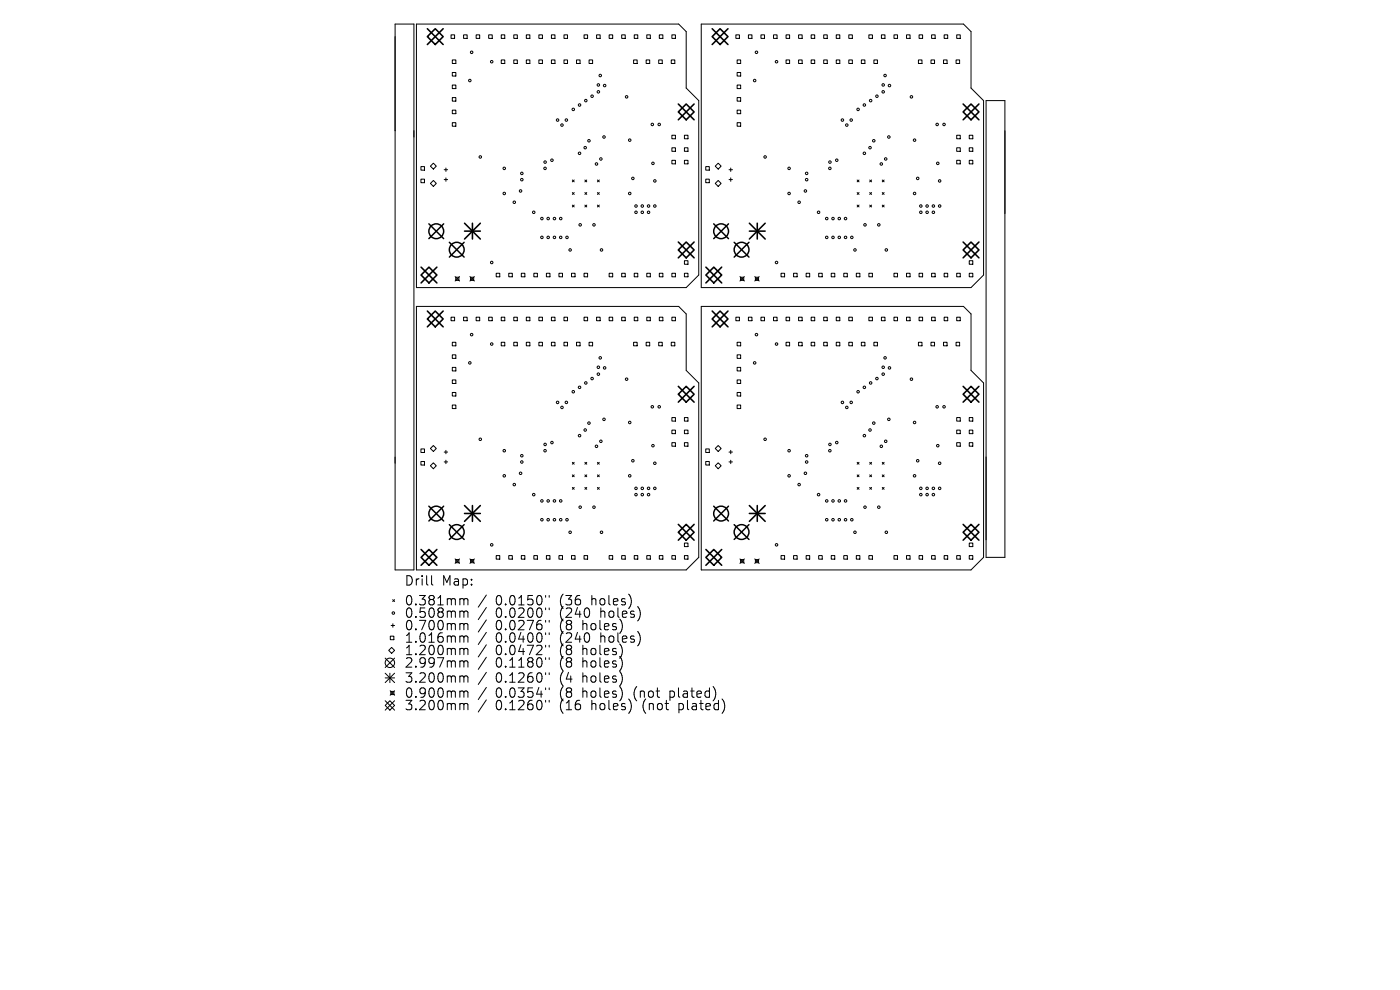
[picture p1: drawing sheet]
<svg xmlns="http://www.w3.org/2000/svg" width="297mm" height="210mm" viewBox="0 0 297 210" stroke-linecap="round" stroke-linejoin="round" font-family="sans-serif">
<defs><g id="words">
<g font-size="2.8">
<text x="85.7" y="124.5">Drill</text>
<text x="93.7" y="124.5">Map:</text>
<text x="85.7" y="128.7">0.381mm</text>
<text x="85.7" y="131.3">0.508mm</text>
<text x="105.2" y="128.7">0.0150&quot;</text>
<text x="105.2" y="131.3">0.0200&quot;</text>
<text x="118.9" y="128.7">(36</text>
<text x="118.9" y="131.3">(240</text>
<text x="125.7" y="128.7">holes)</text>
<text x="127.7" y="131.3">holes)</text>
<text x="85.7" y="134">0.700mm</text>
<text x="85.7" y="136.6">1.016mm</text>
<text x="105.2" y="134">0.0276&quot;</text>
<text x="105.2" y="136.6">0.0400&quot;</text>
<text x="118.9" y="134">(8</text>
<text x="118.9" y="136.6">(240</text>
<text x="123.8" y="134">holes)</text>
<text x="127.7" y="136.6">holes)</text>
<text x="85.7" y="139.3">1.200mm</text>
<text x="85.7" y="141.9">2.997mm</text>
<text x="105.2" y="139.3">0.0472&quot;</text>
<text x="105.2" y="141.9">0.1180&quot;</text>
<text x="118.9" y="139.3">(8</text>
<text x="118.9" y="141.9">(8</text>
<text x="123.8" y="139.3">holes)</text>
<text x="123.8" y="141.9">holes)</text>
<text x="85.7" y="145.1">3.200mm</text>
<text x="85.7" y="148.3">0.900mm</text>
<text x="105.2" y="145.1">0.1260&quot;</text>
<text x="105.2" y="148.3">0.0354&quot;</text>
<text x="118.9" y="145.1">(4</text>
<text x="118.9" y="148.3">(8</text>
<text x="123.8" y="145.1">holes)</text>
<text x="123.8" y="148.3">holes)</text>
<text x="134.9" y="148.3">(not</text>
<text x="142.7" y="148.3">plated)</text>
<text x="85.7" y="150.9">3.200mm</text>
<text x="105.2" y="150.9">0.1260&quot;</text>
<text x="118.9" y="150.9">(16</text>
<text x="125.7" y="150.9">holes)</text>
<text x="136.8" y="150.9">(not</text>
<text x="144.6" y="150.9">plated)</text>
</g>
</g></defs>
<g fill="none" stroke="#000" stroke-width=".21">
<path d="M83.8 5.1h4v115.8h-4zM88.3 5.1h55.7l1.6 1.6v12l2.6 2.6v37l-2.6 2.7h-57.3zM95.7 7.4h.7v.7h-.7zM96 12.7h.7v.8h-.7zM96 15.4h.7v.7h-.7zM96 18h.7v.8h-.7zM98.3 7.4h.8v.7h-.8zM101 7.4h.8v.7h-.8zM103.7 7.4h.7v.7h-.7zM106.3 7.4h.8v.7h-.8zM106.3 12.7h.8v.8h-.8zM109 7.4h.7v.7h-.7z"/>
<path d="M109 12.7h.7v.8h-.7zM111.7 7.4h.7v.7h-.7zM111.7 12.7h.7v.8h-.7zM114.3 7.4h.8v.7h-.8zM114.3 12.7h.8v.8h-.8zM117 7.4h.7v.7h-.7zM117 12.7h.7v.8h-.7zM119.6 7.4h.8v.7h-.8zM119.6 12.7h.8v.8h-.8zM122.3 12.7h.8v.8h-.8zM123.9 7.4h.8v.7h-.8zM125 12.7h.7v.8h-.7z"/>
<path d="M126.6 7.4h.7v.7h-.7zM129.2 7.4h.8v.7h-.8zM131.9 7.4h.7v.7h-.7zM134.4 12.7h.8v.8h-.8zM134.5 7.4h.8v.7h-.8zM137.1 12.7h.7v.8h-.7zM137.2 7.4h.8v.7h-.8zM139.7 12.7h.8v.8h-.8zM139.9 7.4h.7v.7h-.7zM142.4 12.7h.8v.8h-.8zM142.5 7.4h.8v.7h-.8zM148.8 5.1h55.6l1.6 1.6v12l2.7 2.6v37l-2.7 2.7h-57.2z"/>
<path d="M156.1 7.4h.8v.7h-.8zM156.4 12.7h.7v.8h-.7zM156.4 15.4h.7v.7h-.7zM156.4 18h.7v.8h-.7zM158.8 7.4h.7v.7h-.7zM161.4 7.4h.8v.7h-.8zM164.1 7.4h.7v.7h-.7zM166.8 7.4h.7v.7h-.7zM166.8 12.7h.7v.8h-.7zM169.4 7.4h.8v.7h-.8zM169.4 12.7h.8v.8h-.8zM172.1 7.4h.7v.7h-.7z"/>
<path d="M172.1 12.7h.7v.8h-.7zM174.7 7.4h.8v.7h-.8zM174.7 12.7h.8v.8h-.8zM177.4 7.4h.8v.7h-.8zM177.4 12.7h.8v.8h-.8zM180.1 7.4h.7v.7h-.7zM180.1 12.7h.7v.8h-.7zM182.7 12.7h.8v.8h-.8zM184.3 7.4h.8v.7h-.8zM185.4 12.7h.7v.8h-.7zM187 7.4h.7v.7h-.7zM189.6 7.4h.8v.7h-.8z"/>
<path d="M192.3 7.4h.8v.7h-.8zM194.8 12.7h.8v.8h-.8zM195 7.4h.7v.7h-.7zM197.5 12.7h.8v.8h-.8zM197.6 7.4h.8v.7h-.8zM200.2 12.7h.7v.8h-.7zM200.3 7.4h.8v.7h-.8zM202.8 12.7h.8v.8h-.8zM203 7.4h.7v.7h-.7zM89.3 35.3h.8v.8h-.8zM89.3 38h.8v.8h-.8zM91.3 35.2l.6-.6 .7 .6-.7 .7z"/>
<path d="M91.9 38.3l.7 .6-.7 .6-.6-.6zM94.2 36h.8M94.2 38.1h.8M94.6 35.6v.8M94.6 37.7v.8M96 20.7h.7v.8h-.7zM96 23.4h.7v.7h-.7zM96 26h.7v.8h-.7zM121.4 38.2l.4 .4M121.8 38.2l-.4 .4M124.1 38.2l.4 .4M124.5 38.2l-.4 .4"/>
<path d="M126.7 38.2l.4 .4M127.1 38.2l-.4 .4M142.5 28.7h.8v.7h-.8zM142.5 31.3h.8v.8h-.8zM142.5 34h.8v.8h-.8zM145.2 28.7h.7v.7h-.7zM145.2 31.3h.7v.8h-.7zM145.2 34h.7v.8h-.7zM149.7 35.3h.8v.8h-.8zM149.7 38h.8v.8h-.8zM151.7 35.2l.7-.6 .6 .6-.6 .7zM151.7 38.9l.7-.6 .6 .6-.6 .6z"/>
<path d="M154.7 36h.7M154.7 38.1h.7M155 35.6v.8M155 37.7v.8M156.4 20.7h.7v.8h-.7zM156.4 23.4h.7v.7h-.7zM156.4 26h.7v.8h-.7zM181.8 38.2l.4 .4M182.2 38.2l-.4 .4M184.5 38.2l.4 .4M184.9 38.2l-.4 .4M187.2 38.2l.4 .4"/>
<path d="M187.6 38.2l-.4 .4M203 28.7h.7v.7h-.7zM203 31.3h.7v.8h-.7zM203 34h.7v.8h-.7zM205.6 28.7h.8v.7h-.8zM205.6 31.3h.8v.8h-.8zM205.6 34h.8v.8h-.8zM209.2 21.3h4v96.9h-4zM96.5 58.7l1 .9M96.7 58.8h.7v.7h-.7zM97.5 58.7l-1 .9M99.7 58.7l.9 .9"/>
<path d="M99.8 58.8h.7v.7h-.7zM100.6 58.7l-.9 .9M105.3 58h.7v.7h-.7zM107.9 58h.8v.7h-.8zM110.6 58h.7v.7h-.7zM113.3 58h.7v.7h-.7zM115.9 58h.8v.7h-.8zM118.6 58h.7v.7h-.7zM121.2 58h.8v.7h-.8zM121.4 40.8l.4 .4M121.4 43.5l.4 .4M121.8 40.8l-.4 .4"/>
<path d="M121.8 43.5l-.4 .4M123.9 58h.8v.7h-.8zM124.1 40.8l.4 .4M124.1 43.5l.4 .4M124.5 40.8l-.4 .4M124.5 43.5l-.4 .4M126.7 43.5l.4 .4M126.7 40.8l.4 .4M127.1 40.8l-.4 .4M127.1 43.5l-.4 .4M129.2 58h.8v.7h-.8zM131.9 58h.7v.7h-.7z"/>
<path d="M134.5 58h.8v.7h-.8zM137.2 58h.8v.7h-.8zM139.9 58h.7v.7h-.7zM142.5 58h.8v.7h-.8zM145.2 55.3h.7v.8h-.7zM145.2 58h.7v.7h-.7zM157 58.7l.9 .9M157.1 58.8h.7v.7h-.7zM157.9 58.7l-.9 .9M160.1 58.7l1 .9M160.3 58.8h.6v.7h-.6zM161.1 58.7l-1 .9"/>
<path d="M165.7 58h.7v.7h-.7zM168.4 58h.7v.7h-.7zM171 58h.8v.7h-.8zM173.7 58h.7v.7h-.7zM176.3 58h.8v.7h-.8zM179 58h.8v.7h-.8zM181.7 58h.7v.7h-.7zM181.8 40.8l.4 .4M181.8 43.5l.4 .4M182.2 40.8l-.4 .4M182.2 43.5l-.4 .4M184.3 58h.8v.7h-.8z"/>
<path d="M184.5 40.8l.4 .4M184.5 43.5l.4 .4M184.9 40.8l-.4 .4M184.9 43.5l-.4 .4M187.2 43.5l.4 .4M187.2 40.8l.4 .4M187.6 40.8l-.4 .4M187.6 43.5l-.4 .4M189.6 58h.8v.7h-.8zM192.3 58h.8v.7h-.8zM195 58h.7v.7h-.7zM197.6 58h.8v.7h-.8z"/>
<path d="M200.3 58h.8v.7h-.8zM203 58h.7v.7h-.7zM205.6 55.3h.8v.8h-.8zM205.6 58h.8v.7h-.8zM88.3 65h55.7l1.6 1.6v12l2.6 2.6v37l-2.6 2.7h-57.3zM95.7 67.3h.7v.7h-.7zM96 72.6h.7v.8h-.7zM96 75.3h.7v.7h-.7zM96 77.9h.7v.8h-.7zM98.3 67.3h.8v.7h-.8zM101 67.3h.8v.7h-.8zM103.7 67.3h.7v.7h-.7z"/>
<path d="M106.3 67.3h.8v.7h-.8zM106.3 72.6h.8v.8h-.8zM109 67.3h.7v.7h-.7zM109 72.6h.7v.8h-.7zM111.7 67.3h.7v.7h-.7zM111.7 72.6h.7v.8h-.7zM114.3 67.3h.8v.7h-.8zM114.3 72.6h.8v.8h-.8zM117 67.3h.7v.7h-.7zM117 72.6h.7v.8h-.7zM119.6 67.3h.8v.7h-.8zM119.6 72.6h.8v.8h-.8z"/>
<path d="M122.3 72.6h.8v.8h-.8zM123.9 67.3h.8v.7h-.8zM125 72.6h.7v.8h-.7zM126.6 67.3h.7v.7h-.7zM129.2 67.3h.8v.7h-.8zM131.9 67.3h.7v.7h-.7zM134.4 72.6h.8v.8h-.8zM134.5 67.3h.8v.7h-.8zM137.1 72.6h.7v.8h-.7zM137.2 67.3h.8v.7h-.8zM139.7 72.6h.8v.8h-.8zM139.9 67.3h.7v.7h-.7z"/>
<path d="M142.4 72.6h.8v.8h-.8zM142.5 67.3h.8v.7h-.8zM148.8 65h55.6l1.6 1.6v12l2.7 2.6v37l-2.7 2.7h-57.2zM156.1 67.3h.8v.7h-.8zM156.4 72.6h.7v.8h-.7zM156.4 75.3h.7v.7h-.7zM156.4 77.9h.7v.8h-.7zM158.8 67.3h.7v.7h-.7zM161.4 67.3h.8v.7h-.8zM164.1 67.3h.7v.7h-.7zM166.8 67.3h.7v.7h-.7zM166.8 72.6h.7v.8h-.7z"/>
<path d="M169.4 67.3h.8v.7h-.8zM169.4 72.6h.8v.8h-.8zM172.1 67.3h.7v.7h-.7zM172.1 72.6h.7v.8h-.7zM174.7 67.3h.8v.7h-.8zM174.7 72.6h.8v.8h-.8zM177.4 67.3h.8v.7h-.8zM177.4 72.6h.8v.8h-.8zM180.1 67.3h.7v.7h-.7zM180.1 72.6h.7v.8h-.7zM182.7 72.6h.8v.8h-.8zM184.3 67.3h.8v.7h-.8z"/>
<path d="M185.4 72.6h.7v.8h-.7zM187 67.3h.7v.7h-.7zM189.6 67.3h.8v.7h-.8zM192.3 67.3h.8v.7h-.8zM194.8 72.6h.8v.8h-.8zM195 67.3h.7v.7h-.7zM197.5 72.6h.8v.8h-.8zM197.6 67.3h.8v.7h-.8zM200.2 72.6h.7v.8h-.7zM200.3 67.3h.8v.7h-.8zM202.8 72.6h.8v.8h-.8zM203 67.3h.7v.7h-.7z"/>
<path d="M89.3 95.2h.8v.8h-.8zM89.3 97.9h.8v.7h-.8zM91.3 98.8l.6-.6 .7 .6-.7 .6zM91.9 94.5l.7 .6-.7 .7-.6-.7zM94.2 95.9h.8M94.2 98h.8M94.6 95.5v.8M94.6 97.6v.8M96 80.6h.7v.7h-.7zM96 83.3h.7v.7h-.7zM96 85.9h.7v.8h-.7zM121.4 98.1l.4 .4"/>
<path d="M121.8 98.1l-.4 .4M124.1 98.1l.4 .4M124.5 98.1l-.4 .4M126.7 98.1l.4 .4M127.1 98.1l-.4 .4M142.5 88.6h.8v.7h-.8zM142.5 91.2h.8v.8h-.8zM142.5 93.9h.8v.8h-.8zM145.2 88.6h.7v.7h-.7zM145.2 91.2h.7v.8h-.7zM145.2 93.9h.7v.8h-.7zM149.7 95.2h.8v.8h-.8z"/>
<path d="M149.7 97.9h.8v.7h-.8zM151.7 98.8l.7-.6 .6 .6-.6 .6zM152.4 94.5l.6 .6-.6 .7-.7-.7zM154.7 95.9h.7M154.7 98h.7M155 95.5v.8M155 97.6v.8M156.4 80.6h.7v.7h-.7zM156.4 83.3h.7v.7h-.7zM156.4 85.9h.7v.8h-.7zM181.8 98.1l.4 .4M182.2 98.1l-.4 .4"/>
<path d="M184.5 98.1l.4 .4M184.9 98.1l-.4 .4M187.2 98.1l.4 .4M187.6 98.1l-.4 .4M203 88.6h.7v.7h-.7zM203 91.2h.7v.8h-.7zM203 93.9h.7v.8h-.7zM205.6 88.6h.8v.7h-.8zM205.6 91.2h.8v.8h-.8zM205.6 93.9h.8v.8h-.8zM96.5 118.6l1 .9M96.7 118.7h.7v.7h-.7z"/>
<path d="M97.5 118.6l-1 .9M99.7 118.6l.9 .9M99.8 118.7h.7v.7h-.7zM100.6 118.6l-.9 .9M105.3 117.9h.7v.7h-.7zM107.9 117.9h.8v.7h-.8zM110.6 117.9h.7v.7h-.7zM113.3 117.9h.7v.7h-.7zM115.9 117.9h.8v.7h-.8zM118.6 117.9h.7v.7h-.7zM121.2 117.9h.8v.7h-.8zM121.4 100.7l.4 .4"/>
<path d="M121.4 103.4l.4 .4M121.8 100.7l-.4 .4M121.8 103.4l-.4 .4M123.9 117.9h.8v.7h-.8zM124.1 100.7l.4 .4M124.1 103.4l.4 .4M124.5 100.7l-.4 .4M124.5 103.4l-.4 .4M126.7 103.4l.4 .4M126.7 100.7l.4 .4M127.1 100.7l-.4 .4M127.1 103.4l-.4 .4"/>
<path d="M129.2 117.9h.8v.7h-.8zM131.9 117.9h.7v.7h-.7zM134.5 117.9h.8v.7h-.8zM137.2 117.9h.8v.7h-.8zM139.9 117.9h.7v.7h-.7zM142.5 117.9h.8v.7h-.8zM145.2 115.2h.7v.8h-.7zM145.2 117.9h.7v.7h-.7zM157 118.6l.9 .9M157.1 118.7h.7v.7h-.7zM157.9 118.6l-.9 .9M160.1 118.6l1 .9"/>
<path d="M160.3 118.7h.6v.7h-.6zM161.1 118.6l-1 .9M165.7 117.9h.7v.7h-.7zM168.4 117.9h.7v.7h-.7zM171 117.9h.8v.7h-.8zM173.7 117.9h.7v.7h-.7zM176.3 117.9h.8v.7h-.8zM179 117.9h.8v.7h-.8zM181.7 117.9h.7v.7h-.7zM181.8 100.7l.4 .4M181.8 103.4l.4 .4M182.2 100.7l-.4 .4"/>
<path d="M182.2 103.4l-.4 .4M184.3 117.9h.8v.7h-.8zM184.5 100.7l.4 .4M184.5 103.4l.4 .4M184.9 100.7l-.4 .4M184.9 103.4l-.4 .4M187.2 100.7l.4 .4M187.2 103.4l.4 .4M187.6 100.7l-.4 .4M187.6 103.4l-.4 .4M189.6 117.9h.8v.7h-.8zM192.3 117.9h.8v.7h-.8z"/>
<path d="M195 117.9h.7v.7h-.7zM197.6 117.9h.8v.7h-.8zM200.3 117.9h.8v.7h-.8zM203 117.9h.7v.7h-.7zM205.6 115.2h.8v.8h-.8zM205.6 117.9h.8v.7h-.8zM81.7 139.6l2 2M82.5 138l.6-.7 .6 .7-.6 .6zM82.8 134.9h.8v.8h-.8zM83 132.7h.7M83.3 127.2l.4 .4M83.3 132.3v.8"/>
<path d="M83.7 127.2l-.4 .4M83.7 139.6l-2 2M91.6 122.1v1.7l.2 .3M97.8 127h.3l.3 .3M97.8 129.6h.3l.3 .3M97.8 132.3h.3l.3 .3M97.8 134.9h.3l.3 .3M97.8 137.5h.3l.3 .3M98.4 127.3l.3-.3 .5 .1 .1 1.2M98.4 127.3v1M98.4 129.9v1.1M98.4 132.6v1"/>
<path d="M98.4 135.2v1M98.4 137.8v1.1M98.4 129.9l.3-.3 .5 .1 .1 1.3M98.4 132.6l.3-.3 .5 .1 .1 1.2M98.4 135.2l.3-.3 .5 .1 .1 1.2M98.4 137.8l.3-.3 .5 .1 .1 1.3M103.2 126.2l-1.7 2.6M103.2 128.9l-1.7 2.5M103.2 131.5l-1.7 2.6M103.2 134.1l-1.7 2.6M103.2 136.8l-1.7 2.6M103.2 139.4l-1.7 2.6"/>
<path d="M115.7 126.3v.4M115.7 129v.3M115.7 131.6v.4M115.7 134.2v.4M115.7 136.9v.4M115.7 139.5v.4M116.5 126.3v.4M116.5 129v.3M116.5 131.6v.4M116.5 134.2v.4M116.5 136.9v.4M116.5 139.5v.4"/>
<path d="M81.7 149.6l1-1 1 1-1 1zM81.7 142.8l2 2M81.7 143.8h2M81.7 148.6l2 2M82.7 142.8v2M82.8 146.5l.9 1M82.9 146.7h.7v.6h-.7zM83.7 142.8l-2 2M83.7 146.5l-.9 1M83.7 148.6l-2 2M97.8 140.2h.3l.3 .3M97.8 143.4h.3l.3 .3"/>
<path d="M97.8 146.6l.5 .1 .1 .2M97.8 149.2h.3l.3 .3M98.4 140.5v1M98.4 143.7v1M98.4 146.9v1M98.4 149.5v1.1M98.4 140.5l.3-.3 .5 .1 .1 1.2M98.4 143.7l.3-.3 .5 .1 .1 1.2M98.4 146.9l.3-.3 .5 .1 .1 1.2M98.4 149.5l.3-.3 .5 .1 .1 1.3M103.2 142.6l-1.7 2.6M103.2 145.8l-1.7 2.6"/>
<path d="M103.2 148.5l-1.7 2.5M115.7 142.7v.4M115.7 145.9v.4M115.7 148.6v.3M116.5 142.7v.4M116.5 145.9v.4M116.5 148.6v.3"/>
<circle cx="99.7" cy="17.1" r=".27"/>
<circle cx="100.1" cy="11.1" r=".27"/>
<circle cx="104.3" cy="13.1" r=".27"/>
<circle cx="126.9" cy="19.5" r=".27"/>
<circle cx="126.9" cy="18" r=".27"/>
<circle cx="127.3" cy="16" r=".27"/>
<circle cx="128.3" cy="18.1" r=".27"/>
<circle cx="160.1" cy="17.1" r=".27"/>
<circle cx="160.5" cy="11.1" r=".27"/>
<circle cx="164.7" cy="13.1" r=".27"/>
<circle cx="187.4" cy="19.5" r=".27"/>
<circle cx="187.4" cy="18" r=".27"/>
<circle cx="187.8" cy="16" r=".27"/>
<circle cx="188.7" cy="18.1" r=".27"/>
<circle cx="101.9" cy="33.3" r=".27"/>
<circle cx="107" cy="35.7" r=".27"/>
<circle cx="110.7" cy="38.1" r=".27"/>
<circle cx="110.7" cy="36.8" r=".27"/>
<circle cx="115.6" cy="35.7" r=".27"/>
<circle cx="115.6" cy="34.4" r=".27"/>
<circle cx="117.1" cy="34" r=".27"/>
<circle cx="118.3" cy="25.5" r=".27"/>
<circle cx="119.2" cy="26.5" r=".27"/>
<circle cx="120.2" cy="25.5" r=".27"/>
<circle cx="121.6" cy="23.2" r=".27"/>
<circle cx="122.9" cy="22.3" r=".27"/>
<circle cx="122.9" cy="32.5" r=".27"/>
<circle cx="124.1" cy="31.3" r=".27"/>
<circle cx="124.3" cy="21.3" r=".27"/>
<circle cx="124.9" cy="29.9" r=".27"/>
<circle cx="125.6" cy="20.4" r=".27"/>
<circle cx="126.5" cy="34.8" r=".27"/>
<circle cx="127.5" cy="33.7" r=".27"/>
<circle cx="128.1" cy="29.1" r=".27"/>
<circle cx="132.9" cy="20.5" r=".27"/>
<circle cx="133.6" cy="29.7" r=".27"/>
<circle cx="134.3" cy="37.8" r=".27"/>
<circle cx="138.4" cy="26.4" r=".27"/>
<circle cx="138.5" cy="34.7" r=".27"/>
<circle cx="138.9" cy="38.4" r=".27"/>
<circle cx="139.9" cy="26.4" r=".27"/>
<circle cx="162.3" cy="33.3" r=".27"/>
<circle cx="167.4" cy="35.7" r=".27"/>
<circle cx="171.1" cy="36.8" r=".27"/>
<circle cx="171.1" cy="38.1" r=".27"/>
<circle cx="176.1" cy="35.7" r=".27"/>
<circle cx="176.1" cy="34.4" r=".27"/>
<circle cx="177.5" cy="34" r=".27"/>
<circle cx="178.7" cy="25.5" r=".27"/>
<circle cx="179.6" cy="26.5" r=".27"/>
<circle cx="180.6" cy="25.5" r=".27"/>
<circle cx="182" cy="23.2" r=".27"/>
<circle cx="183.4" cy="22.3" r=".27"/>
<circle cx="183.4" cy="32.5" r=".27"/>
<circle cx="184.6" cy="31.3" r=".27"/>
<circle cx="184.7" cy="21.3" r=".27"/>
<circle cx="185.4" cy="29.9" r=".27"/>
<circle cx="186" cy="20.4" r=".27"/>
<circle cx="187" cy="34.8" r=".27"/>
<circle cx="187.9" cy="33.7" r=".27"/>
<circle cx="188.6" cy="29.1" r=".27"/>
<circle cx="193.4" cy="20.5" r=".27"/>
<circle cx="194" cy="29.7" r=".27"/>
<circle cx="194.7" cy="37.8" r=".27"/>
<circle cx="198.8" cy="26.4" r=".27"/>
<circle cx="198.9" cy="34.7" r=".27"/>
<circle cx="199.3" cy="38.4" r=".27"/>
<circle cx="200.3" cy="26.4" r=".27"/>
<circle cx="104.3" cy="55.7" r=".27"/>
<circle cx="107" cy="41" r=".27"/>
<circle cx="109.1" cy="42.9" r=".27"/>
<circle cx="110.4" cy="40.5" r=".27"/>
<circle cx="113.2" cy="45" r=".27"/>
<circle cx="115" cy="50.4" r=".27"/>
<circle cx="115" cy="46.4" r=".27"/>
<circle cx="116.3" cy="50.4" r=".27"/>
<circle cx="116.3" cy="46.4" r=".27"/>
<circle cx="117.6" cy="46.4" r=".27"/>
<circle cx="117.6" cy="50.4" r=".27"/>
<circle cx="119" cy="46.4" r=".27"/>
<circle cx="119" cy="50.4" r=".27"/>
<circle cx="120.3" cy="50.4" r=".27"/>
<circle cx="121" cy="53" r=".27"/>
<circle cx="123.1" cy="47.7" r=".27"/>
<circle cx="126" cy="47.7" r=".27"/>
<circle cx="127.6" cy="53" r=".27"/>
<circle cx="133.6" cy="41" r=".27"/>
<circle cx="134.9" cy="45" r=".27"/>
<circle cx="134.9" cy="43.7" r=".27"/>
<circle cx="136.3" cy="45" r=".27"/>
<circle cx="136.3" cy="43.7" r=".27"/>
<circle cx="137.6" cy="45" r=".27"/>
<circle cx="137.6" cy="43.7" r=".27"/>
<circle cx="138.9" cy="43.7" r=".27"/>
<circle cx="164.7" cy="55.7" r=".27"/>
<circle cx="167.4" cy="41" r=".27"/>
<circle cx="169.5" cy="42.9" r=".27"/>
<circle cx="170.9" cy="40.5" r=".27"/>
<circle cx="173.7" cy="45" r=".27"/>
<circle cx="175.4" cy="50.4" r=".27"/>
<circle cx="175.4" cy="46.4" r=".27"/>
<circle cx="176.7" cy="50.4" r=".27"/>
<circle cx="176.7" cy="46.4" r=".27"/>
<circle cx="178" cy="46.4" r=".27"/>
<circle cx="178" cy="50.4" r=".27"/>
<circle cx="179.4" cy="50.4" r=".27"/>
<circle cx="179.4" cy="46.4" r=".27"/>
<circle cx="180.7" cy="50.4" r=".27"/>
<circle cx="181.4" cy="53" r=".27"/>
<circle cx="183.5" cy="47.7" r=".27"/>
<circle cx="186.4" cy="47.7" r=".27"/>
<circle cx="188" cy="53" r=".27"/>
<circle cx="194" cy="41" r=".27"/>
<circle cx="195.4" cy="45" r=".27"/>
<circle cx="195.4" cy="43.7" r=".27"/>
<circle cx="196.7" cy="45" r=".27"/>
<circle cx="196.7" cy="43.7" r=".27"/>
<circle cx="198" cy="45" r=".27"/>
<circle cx="198" cy="43.7" r=".27"/>
<circle cx="199.3" cy="43.7" r=".27"/>
<circle cx="99.7" cy="77" r=".27"/>
<circle cx="100.1" cy="71" r=".27"/>
<circle cx="104.3" cy="73" r=".27"/>
<circle cx="126.9" cy="79.4" r=".27"/>
<circle cx="126.9" cy="77.9" r=".27"/>
<circle cx="127.3" cy="75.9" r=".27"/>
<circle cx="128.3" cy="78" r=".27"/>
<circle cx="160.1" cy="77" r=".27"/>
<circle cx="160.5" cy="71" r=".27"/>
<circle cx="164.7" cy="73" r=".27"/>
<circle cx="187.4" cy="79.4" r=".27"/>
<circle cx="187.4" cy="77.9" r=".27"/>
<circle cx="187.8" cy="75.9" r=".27"/>
<circle cx="188.7" cy="78" r=".27"/>
<circle cx="101.9" cy="93.2" r=".27"/>
<circle cx="107" cy="95.6" r=".27"/>
<circle cx="110.7" cy="98" r=".27"/>
<circle cx="110.7" cy="96.7" r=".27"/>
<circle cx="115.6" cy="95.6" r=".27"/>
<circle cx="115.6" cy="94.3" r=".27"/>
<circle cx="117.1" cy="93.9" r=".27"/>
<circle cx="118.3" cy="85.4" r=".27"/>
<circle cx="119.2" cy="86.4" r=".27"/>
<circle cx="120.2" cy="85.4" r=".27"/>
<circle cx="121.6" cy="83.1" r=".27"/>
<circle cx="122.9" cy="92.4" r=".27"/>
<circle cx="122.9" cy="82.2" r=".27"/>
<circle cx="124.1" cy="91.2" r=".27"/>
<circle cx="124.3" cy="81.2" r=".27"/>
<circle cx="124.9" cy="89.8" r=".27"/>
<circle cx="125.6" cy="80.3" r=".27"/>
<circle cx="126.5" cy="94.7" r=".27"/>
<circle cx="127.5" cy="93.6" r=".27"/>
<circle cx="128.1" cy="89" r=".27"/>
<circle cx="132.9" cy="80.4" r=".27"/>
<circle cx="133.6" cy="89.6" r=".27"/>
<circle cx="134.3" cy="97.7" r=".27"/>
<circle cx="138.4" cy="86.3" r=".27"/>
<circle cx="138.5" cy="94.5" r=".27"/>
<circle cx="138.9" cy="98.3" r=".27"/>
<circle cx="139.9" cy="86.3" r=".27"/>
<circle cx="162.3" cy="93.2" r=".27"/>
<circle cx="167.4" cy="95.6" r=".27"/>
<circle cx="171.1" cy="98" r=".27"/>
<circle cx="171.1" cy="96.7" r=".27"/>
<circle cx="176.1" cy="95.6" r=".27"/>
<circle cx="176.1" cy="94.3" r=".27"/>
<circle cx="177.5" cy="93.9" r=".27"/>
<circle cx="178.7" cy="85.4" r=".27"/>
<circle cx="179.6" cy="86.4" r=".27"/>
<circle cx="180.6" cy="85.4" r=".27"/>
<circle cx="182" cy="83.1" r=".27"/>
<circle cx="183.4" cy="92.4" r=".27"/>
<circle cx="183.4" cy="82.2" r=".27"/>
<circle cx="184.6" cy="91.2" r=".27"/>
<circle cx="184.7" cy="81.2" r=".27"/>
<circle cx="185.4" cy="89.8" r=".27"/>
<circle cx="186" cy="80.3" r=".27"/>
<circle cx="187" cy="94.7" r=".27"/>
<circle cx="187.9" cy="93.6" r=".27"/>
<circle cx="188.6" cy="89" r=".27"/>
<circle cx="193.4" cy="80.4" r=".27"/>
<circle cx="194" cy="89.6" r=".27"/>
<circle cx="194.7" cy="97.7" r=".27"/>
<circle cx="198.8" cy="86.3" r=".27"/>
<circle cx="198.9" cy="94.5" r=".27"/>
<circle cx="199.3" cy="98.3" r=".27"/>
<circle cx="200.3" cy="86.3" r=".27"/>
<circle cx="104.3" cy="115.6" r=".27"/>
<circle cx="107" cy="100.9" r=".27"/>
<circle cx="109.1" cy="102.8" r=".27"/>
<circle cx="110.4" cy="100.4" r=".27"/>
<circle cx="113.2" cy="104.9" r=".27"/>
<circle cx="115" cy="106.3" r=".27"/>
<circle cx="115" cy="110.3" r=".27"/>
<circle cx="116.3" cy="106.3" r=".27"/>
<circle cx="116.3" cy="110.3" r=".27"/>
<circle cx="117.6" cy="106.3" r=".27"/>
<circle cx="117.6" cy="110.3" r=".27"/>
<circle cx="119" cy="106.3" r=".27"/>
<circle cx="119" cy="110.3" r=".27"/>
<circle cx="120.3" cy="110.3" r=".27"/>
<circle cx="121" cy="112.9" r=".27"/>
<circle cx="123.1" cy="107.6" r=".27"/>
<circle cx="126" cy="107.6" r=".27"/>
<circle cx="127.6" cy="112.9" r=".27"/>
<circle cx="133.6" cy="100.9" r=".27"/>
<circle cx="134.9" cy="104.9" r=".27"/>
<circle cx="134.9" cy="103.6" r=".27"/>
<circle cx="136.3" cy="103.6" r=".27"/>
<circle cx="136.3" cy="104.9" r=".27"/>
<circle cx="137.6" cy="103.6" r=".27"/>
<circle cx="137.6" cy="104.9" r=".27"/>
<circle cx="138.9" cy="103.6" r=".27"/>
<circle cx="164.7" cy="115.6" r=".27"/>
<circle cx="167.4" cy="100.9" r=".27"/>
<circle cx="169.5" cy="102.8" r=".27"/>
<circle cx="170.9" cy="100.4" r=".27"/>
<circle cx="173.7" cy="104.9" r=".27"/>
<circle cx="175.4" cy="106.3" r=".27"/>
<circle cx="175.4" cy="110.3" r=".27"/>
<circle cx="176.7" cy="106.3" r=".27"/>
<circle cx="176.7" cy="110.3" r=".27"/>
<circle cx="178" cy="106.3" r=".27"/>
<circle cx="178" cy="110.3" r=".27"/>
<circle cx="179.4" cy="106.3" r=".27"/>
<circle cx="179.4" cy="110.3" r=".27"/>
<circle cx="180.7" cy="110.3" r=".27"/>
<circle cx="181.4" cy="112.9" r=".27"/>
<circle cx="183.5" cy="107.6" r=".27"/>
<circle cx="186.4" cy="107.6" r=".27"/>
<circle cx="188" cy="112.9" r=".27"/>
<circle cx="194" cy="100.9" r=".27"/>
<circle cx="195.4" cy="104.9" r=".27"/>
<circle cx="195.4" cy="103.6" r=".27"/>
<circle cx="196.7" cy="103.6" r=".27"/>
<circle cx="196.7" cy="104.9" r=".27"/>
<circle cx="198" cy="103.6" r=".27"/>
<circle cx="198" cy="104.9" r=".27"/>
<circle cx="199.3" cy="103.6" r=".27"/>
<circle cx="83.4" cy="130" r=".27"/>
<circle cx="82.7" cy="140.6" r="1"/>
</g>
<g fill="none" stroke="#000" stroke-width=".31">
<path d="M91 47.5l3.1 3.1M94.1 47.5l-3.1 3.1M95.3 51.4l3.2 3.1M98.5 51.4l-3.2 3.1M151.4 47.5l3.1 3.1M154.5 47.5l-3.1 3.1M155.7 51.4l3.2 3.1M158.9 51.4l-3.2 3.1M91 107.4l3.1 3.1M94.1 107.4l-3.1 3.1M95.3 111.3l3.2 3.1M98.5 111.3l-3.2 3.1"/>
<path d="M151.4 107.4l3.1 3.1M154.5 107.4l-3.1 3.1M155.7 111.3l3.2 3.1M158.9 111.3l-3.2 3.1"/>
<circle cx="92.6" cy="49.1" r="1.57"/>
<circle cx="96.9" cy="53" r="1.57"/>
<circle cx="153" cy="49.1" r="1.57"/>
<circle cx="157.3" cy="53" r="1.57"/>
<circle cx="92.6" cy="108.9" r="1.57"/>
<circle cx="96.9" cy="112.9" r="1.57"/>
<circle cx="153" cy="108.9" r="1.57"/>
<circle cx="157.3" cy="112.9" r="1.57"/>
</g>
<g fill="none" stroke="#000" stroke-width=".34">
<path d="M90.7 7.8l1.6-1.7 1.7 1.7-1.7 1.6zM90.7 6.1l3.3 3.3M94 6.1l-3.3 3.3M151.1 7.8l1.7-1.7 1.6 1.7-1.6 1.6zM151.1 6.1l3.3 3.3M154.4 6.1l-3.3 3.3M143.9 22.1l3.3 3.3M145.6 22.1l1.6 1.6-1.6 1.7-1.7-1.7zM147.2 22.1l-3.3 3.3M204.3 23.7l1.7-1.6 1.7 1.6-1.7 1.7zM204.3 22.1l3.4 3.3M207.7 22.1l-3.4 3.3"/>
<path d="M89.3 58.3l1.7-1.6 1.7 1.6-1.7 1.7zM89.3 56.7l3.4 3.3M92.7 56.7l-3.4 3.3M98.5 47.4l3.4 3.3M98.5 49h3.4M100.2 47.4v3.3M101.9 47.4l-3.4 3.3M143.9 51.3l3.3 3.4M145.6 51.3l1.6 1.7-1.6 1.7-1.7-1.7zM147.2 51.3l-3.3 3.4M149.8 58.3l1.6-1.6 1.7 1.6-1.7 1.7zM149.8 56.7l3.3 3.3"/>
<path d="M153.1 56.7l-3.3 3.3M159 49h3.3M159 47.4l3.3 3.3M160.6 47.4v3.3M162.3 47.4l-3.3 3.3M204.3 51.3l3.4 3.4M206 51.3l1.7 1.7-1.7 1.7-1.7-1.7zM207.7 51.3l-3.4 3.4M90.7 66l3.3 3.3M92.3 66l1.7 1.7-1.7 1.6-1.6-1.6zM94 66l-3.3 3.3M151.1 67.7l1.7-1.7 1.6 1.7-1.6 1.6z"/>
<path d="M151.1 66l3.3 3.3M154.4 66l-3.3 3.3M143.9 82l3.3 3.3M145.6 82l1.6 1.6-1.6 1.7-1.7-1.7zM147.2 82l-3.3 3.3M204.3 83.6l1.7-1.6 1.7 1.6-1.7 1.7zM204.3 82l3.4 3.3M207.7 82l-3.4 3.3M89.3 118.2l1.7-1.6 1.7 1.6-1.7 1.7zM89.3 116.6l3.4 3.3M92.7 116.6l-3.4 3.3M98.5 107.2l3.4 3.4"/>
<path d="M98.5 108.9h3.4M100.2 107.2v3.4M101.9 107.2l-3.4 3.4M143.9 111.2l3.3 3.4M145.6 111.2l1.6 1.7-1.6 1.7-1.7-1.7zM147.2 111.2l-3.3 3.4M149.8 118.2l1.6-1.6 1.7 1.6-1.7 1.7zM149.8 116.6l3.3 3.3M153.1 116.6l-3.3 3.3M159 108.9h3.3M159 107.2l3.3 3.4M160.6 107.2v3.4"/>
<path d="M162.3 107.2l-3.3 3.4M204.3 112.9l1.7-1.7 1.7 1.7-1.7 1.7zM204.3 111.2l3.4 3.4M207.7 111.2l-3.4 3.4"/>
</g>
<use href="#words"/>
</svg>
